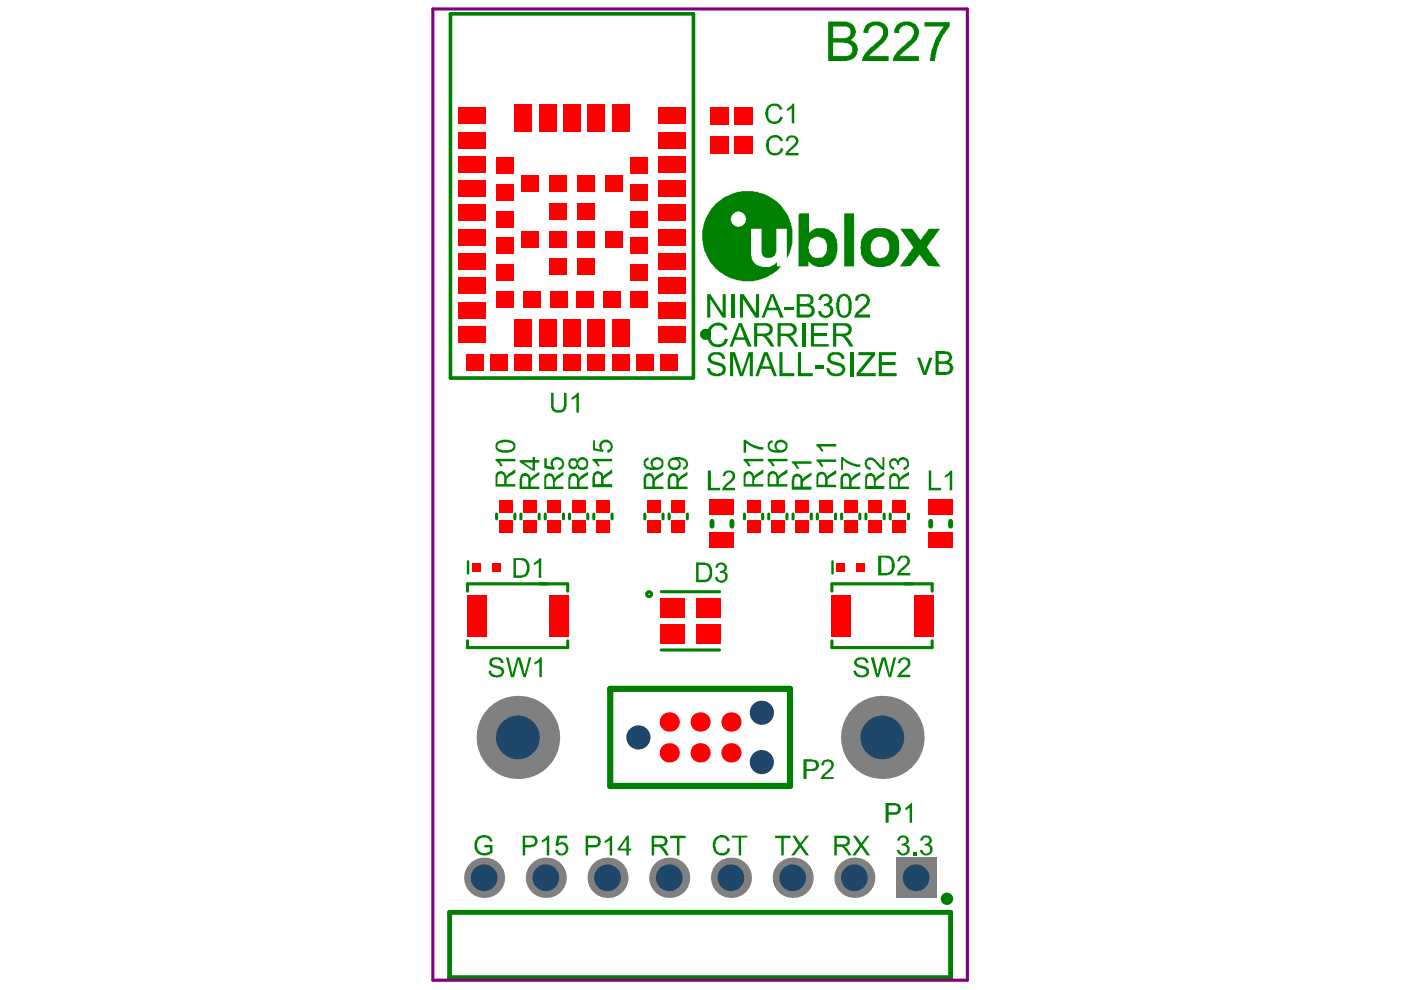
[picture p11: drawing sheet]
<svg xmlns="http://www.w3.org/2000/svg" width="297mm" height="210mm" viewBox="0 0 297 210" stroke-linecap="round" stroke-linejoin="round" font-family="sans-serif">
<g fill="none" stroke="#008000" stroke-width=".66">
<path d="M105.3 109v1M109.2 109v1M110.4 109v1M114.3 109v1M115.6 109v1M119.5 109v1M120.7 109v1M124.6 109v1M125.9 109v1M129.8 109v1M136.7 109v1M140.6 109v1"/>
<path d="M141.9 109v1M145.7 109v1M157.8 109v1M161.7 109v1M163 109v1M166.9 109v1M168.1 109v1M172 109v1M173.3 109v1M177.2 109v1M178.4 109v1M182.3 109v1"/>
<path d="M183.6 109v1M187.5 109v1M188.7 109v1M192.6 109v1M99.1 125.3v-1.5h21.3v1.5M99.1 135.9v1.4h21.3v-1.4M140.2 137.8h12.4M140.2 125.5h12.4M176.4 125.3v-1.5h21.2v1.5M176.4 135.9v1.4h21.2v-1.4"/>
</g>
<path d="M151 110.5v1.1M155.2 110.5v1.1M197.3 110.5v1.1M201.5 110.5v1.1M95.3 193.4h106.2v13.9h-106.2z" fill="none" stroke="#008000" stroke-width="1"/>
<path d="M95.5 2.9h51.5v77.3h-51.5z" fill="none" stroke="#008000" stroke-width=".77"/>
<path d="M129.4 146.1h38.1v20.5h-38.1z" fill="none" stroke="#008000" stroke-width="1.3"/>
<path d="M99.2 119v2.6M176.5 119v2.6" fill="none" stroke="#008000" stroke-width=".53"/>
<g fill="#008000">
<path d="M149.9 62.4h.7l2.6 3.9v-3.9h.7v4.9h-.7l-2.6-3.9v3.9h-.7z"/>
<path d="M155 62.4h.7v4.9h-.7z"/>
<path d="M156.9 62.4h.8l2.6 3.9v-3.9h.6v4.9h-.7l-2.7-3.9v3.9h-.6z"/>
<path d="M166.3 65.2h2v.6h-2z"/>
<path d="M173.6 63h.2a.89 .89 0 0 1 .9-.6l.2-.2h.3v.2a1.26 1.26 0 0 1 1.1 .7 1.26 1.26 0 0 1-.2 1.4l-.4 .1 .3 .1a1.2 1.2 0 0 1 .6 1.6l-.1 .4a2.25 2.25 0 0 1-1.7 .8v-.2a1.61 1.61 0 0 1-1.4-1.3l.6-.1v.1a1.04 1.04 0 0 0 1.2 .9 1.04 1.04 0 0 0 .9-1.1 1.04 1.04 0 0 0-1.2-.9l-.2 .1v-.5l.4-.2a.5 .5 0 0 0 .6-.5h.2a.88 .88 0 0 0-.5-.9 .88 .88 0 0 0-1 .1l-.2 .3v.4l-.7-.2z"/>
<path d="M181.5 62.9a2.24 2.24 0 0 1 2.3-.4 1.72 1.72 0 0 1 .6 1.8l-2.4 2.4h2.5v.6h-3.4a1.84 1.84 0 0 1 1-1.5l.2-.3a2.55 2.55 0 0 0 1.4-1.6l.1-.1v-.4h-.1a.46 .46 0 0 0-.5-.5l-.2-.1-.7 .1-.4 .9-.7-.1z"/>
<path d="M150.3 69.3l.3-.1a2.1 2.1 0 0 1 3.5 .4l.2 .2-.7 .3v-.1a1.17 1.17 0 0 0-1.3-1 1.35 1.35 0 0 0-1.6 1.3l-.1 .2a2.84 2.84 0 0 0 .7 2.2l.5 .3a1.57 1.57 0 0 0 1.9-1.2l.7 .1-.1 .3a2.22 2.22 0 0 1-3.2 1.2l-.1-.2a2.51 2.51 0 0 1-1.1-2.2v-.7z"/>
<path d="M170.1 68.5h.6v5h-.6z"/>
<path d="M171.9 68.5h3.7v.5h-3v1.6h2.7v.7h-2.7v1.7h3.1v.5h-3.8z"/>
<path d="M150.3 75.2l.2-.1a2.82 2.82 0 0 1 2.8 0l.3 .6h.1v.4h-.6v-.1a1.32 1.32 0 0 0-1.7-.8v.1a.59 .59 0 0 0-.7 .5 .59 .59 0 0 0 .6 .7l1.5 .5a1.33 1.33 0 0 1 1.1 1.4 1.33 1.33 0 0 1-1.2 1.2v.2h-.7a1.74 1.74 0 0 1-1.7-.7l-.4-.5v-.5h.7v.2a1.5 1.5 0 0 0 1.6 .9l.1-.1a.8 .8 0 0 0 .9-.4 .8 .8 0 0 0-.1-.9l-.5-.1v-.2l-1-.1a2.3 2.3 0 0 1-1.4-.9l-.1-.8h.1z"/>
<path d="M154.8 74.7h1l1.2 3.5v.4h.1v.4h.2l1.4-4.3h.9v5.1h-.6v-4.4l-1.5 4.4h-.6l-1.5-4.4v4.4h-.6z"/>
<path d="M165.3 74.7h.6v4.4h2.5v.7h-3.1z"/>
<path d="M169.2 74.7h.6v4.4h2.5v.7h-3.1z"/>
<path d="M172.8 77.5h1.9v.7h-1.9z"/>
<path d="M175.6 75.2a2.6 2.6 0 0 1 2.7-.3l.6 .4 .2 .8h-.6a1.34 1.34 0 0 0-2.4-.4 .53 .53 0 0 0 0 .6 .53 .53 0 0 0 .5 .2v.1l1 .2v.1a1.87 1.87 0 0 1 1.5 .9 1.32 1.32 0 0 1-.5 1.6v.1a4 4 0 0 1-2.5 .1l-.8-.8-.1-.5v-.2h.7a1.37 1.37 0 0 0 1.4 1.1l.5-.1a.81 .81 0 0 0 .5-1.3l-.4-.1v-.2l-.6-.1a2.05 2.05 0 0 1-1.8-1z"/>
<path d="M180.2 74.7h.8v5.1h-.8z"/>
<path d="M182 74.7h3.5v.6l-3.1 3.8h3.3v.7h-4.1v-.7l3.1-3.8h-2.7z"/>
<path d="M186.3 74.7h3.7v.6h-3v1.5h2.9v.6h-2.9v1.7h3.1v.7h-3.8z"/>
<path d="M183.6 5.4a3.2 3.2 0 0 1 4.3 .1 2.75 2.75 0 0 1-.5 3.5l-1.6 1.3-.3 .4-.5 .3-.8 .9h4.2v1h-5.6v-.1a4.3 4.3 0 0 1 1.3-2.2l.6-.7 .4-.1 .3-.4a4.4 4.4 0 0 0 1.8-2.2v-.1a1.5 1.5 0 0 0-.8-1.6 1.5 1.5 0 0 0-1.7 .2l-.5 .6-.1 .8-1.1-.2 .2-.8z"/>
<path d="M190.1 5.4l.1-.2a3.2 3.2 0 0 1 4.1 .2l.1 .2a2.55 2.55 0 0 1 .2 2.5l-1.1 1.3-.6 .4-.6 .7-.5 .2-1 1.2h4v1h-5.5v-.1a3.2 3.2 0 0 1 1.2-2.1l1.7-1.6a3.1 3.1 0 0 0 1.6-2.4 1.58 1.58 0 0 0-1.8-1.4 1.58 1.58 0 0 0-1.4 1.8l-1.1-.2 .1-.6z"/>
<path d="M196 4.7h5.4v.9l-.4 .3v.2l-1.1 1.3-.1 .6h-.1l-.2 .5-.4 .5-.4 1.1-.1 .9h-.1l-.3 1.9h-1l.2-2.1 .4-.9a8.7 8.7 0 0 1 1.5-3.1l.8-1.2h-4.1z"/>
<path d="M194.4 75.8h.7l.9 2.9h.1v-.4h.2l.7-2.5h.7l-1.3 3.7h-.7z"/>
<path d="M128.2 178.2l.9-.5 .3-.3v-.2h.4v4.2h-.5v-3.3v.1l-.9 .6h-.2z"/>
<path d="M114.9 178.1l.6-.3a.99 .99 0 0 1 .9-.6v4.2h-.5v-3.3l-.9 .5h-.1z"/>
<path d="M118.1 177.2h2.1v.5h-1.5l-.3 1.1 .3-.2a1.42 1.42 0 0 1 1.8 1.5 1.42 1.42 0 0 1-2.1 1.1l-.6-.6v-.4h.5a.79 .79 0 0 0 .8 .8 .79 .79 0 0 0 .8-.8l.1-.1a.99 .99 0 0 0-1.3-1.1l-.4 .4-.5-.1z"/>
<path d="M151.6 177.6a2.11 2.11 0 0 1 2.7-.2l.4 .6v.2h.1l-.5 .2-.2-.2a1.26 1.26 0 0 0-1.9-.4l-.4 .6v.5a1.62 1.62 0 0 0 .8 1.9h.2a1.13 1.13 0 0 0 1.5-1l.5 .1a1.71 1.71 0 0 1-1.2 1.5 1.71 1.71 0 0 1-1.8-.6 2.23 2.23 0 0 1-.4-2.7z"/>
<path d="M155.2 177.2h3.2v.4h-1.3v3.8h-.5v-3.8h-1.4z"/>
<path d="M164.3 177.2h3.3v.5h-1.4v3.7h-.6v-3.7h-1.3z"/>
<path d="M168 177.2h.7l1 1.6 1.2-1.6h.6l-1.5 1.9 1.5 2.3h-.6l-1.2-1.7-1.3 1.7h-.7l1.6-2.1z"/>
<path d="M190.6 177.3h.3v-.1a1.32 1.32 0 0 1 1.8 1l-.1 .6-.5 .2a1.15 1.15 0 0 1 .8 1.2 1.15 1.15 0 0 1-1 1v.2a1.26 1.26 0 0 1-1.7-.9l-.1-.3h.5a.84 .84 0 0 0 .7 .7 .84 .84 0 0 0 .9-.4h.1a.98 .98 0 0 0-1.1-1.2v-.4l.5-.1a.59 .59 0 0 0 .5-.7 .59 .59 0 0 0-.6-.5l-.7 .1-.1 .5h-.6z"/>
<path d="M193.6 180.7h.7v.7h-.7z"/>
<path d="M195.5 177.3h.2v-.1a1.42 1.42 0 0 1 1.7 .5l.2 .8-.6 .6a.67 .67 0 0 1 .7 .8 1.31 1.31 0 0 1-1.2 1.5 1.31 1.31 0 0 1-1.4-1.2h.5a.8 .8 0 0 0 .9 .8 .8 .8 0 0 0 .7-1.1v-.2l-.3-.3-.9-.1 .1-.4h.2a.71 .71 0 0 0 .7-.5 .71 .71 0 0 0-.3-.8 .72 .72 0 0 0-1.1 .6h-.5z"/>
<path d="M101.1 177.6l.3-.2a2.05 2.05 0 0 1 2.9 .4l.1 .6-.5 .1a1.2 1.2 0 0 0-1.8-.8h-.2a1.84 1.84 0 0 0-.8 1.8 2 2 0 0 0 1.1 1.3h1l.7-.3v-.8h-1.2v-.6h1.7v1.6a2.39 2.39 0 0 1-3.5-.2l-.2-.4a2.67 2.67 0 0 1 .4-2.5z"/>
<path d="M142.1 177.2h3.3v.5h-1.3v3.7h-.6v-3.7h-1.4z"/>
<path d="M180.8 177.2h.7l.8 1.2 .2 .1v.3l.3-.2 1-1.4h.6l-1.5 1.9 1.6 2.3h-.7l-1.1-1.7-.3 .1-1.1 1.6h-.6l1.6-2.1z"/>
<path d="M151.9 119.6a1.21 1.21 0 0 1 2.1 .4h.1l-.1 1-.5 .2a.99 .99 0 0 1 .6 1.6 1.29 1.29 0 0 1-1.4 .8 1.29 1.29 0 0 1-1.1-1.2l.4-.1 .2 .1a.52 .52 0 0 0 .6 .6v.2l.3-.2a.84 .84 0 0 0 .6-1 .84 .84 0 0 0-1.1-.5l.1-.4h.3v-.1a.57 .57 0 0 0 .5-.2 .57 .57 0 0 0 .1-.6l-.1-.2a.67 .67 0 0 0-.9-.2l-.3 .1-.1 .5-.6-.1z"/>
<path d="M150.1 99.8h.6v3.6h2v.6h-2.6z"/>
<path d="M153.5 100.2a1.59 1.59 0 0 1 2.2 .1 1.3 1.3 0 0 1-.5 1.8l-1.3 1.3h1.9v.6h-2.7l.2-.8 .7-.7a2.92 2.92 0 0 0 1.3-1.6v-.2a.75 .75 0 0 0-.6-.5 .75 .75 0 0 0-.7 .2l-.3 .3v.2h-.5z"/>
<path d="M157.7 97.3h4.2v.5h-3.3l.4 .5 .1 .6h-.5l-.3-.7a.99 .99 0 0 1-.6-.9z"/>
<path d="M157.7 93.2h.4l1.4 1.1 1.6 .5h.8v.5h-1l-.5-.2h-.4v-.2l-1-.4-.8-.6v2.1h-.5z"/>
<path d="M162.8 97.3h4.2v.5h-3.3l.5 .8v.3a.91 .91 0 0 1-.9-.8l-.5-.4z"/>
<path d="M125.6 97.3h4.2v.5h-3.3l.5 .7v.2h.2v.2h-.5l-.6-1-.5-.2z"/>
<path d="M125.7 93.4h.4v1.7l1.2 .2v-.1a1.13 1.13 0 0 1 .3-1.7 1.45 1.45 0 0 1 2.1 .4 1.45 1.45 0 0 1-.7 2.1h-.3v-.5h.2a.89 .89 0 0 0 .6-1h-.1a.96 .96 0 0 0-1.2-.7 .96 .96 0 0 0-.6 1.3l.4 .4-.2 .3-2.1-.3z"/>
<path d="M173.1 97.4h4.2v.5h-3.3l.5 .8v.3h-.3l-.4-.7-.7-.5z"/>
<path d="M173.1 94.1h4.2v.6h-3.3l.5 .8v.2a.91 .91 0 0 1-.9-.8l-.5-.4z"/>
<path d="M105.1 97.3h4.2v.5h-3.3l.6 1.1h-.5l-.2-.6-.8-.6z"/>
<path d="M178.3 96.9h.4l.3 .4 1 .5a4 4 0 0 0 2.4 .7v.5h-.3a5.8 5.8 0 0 1-3.4-1.5v2.1h-.4z"/>
<path d="M115.4 97.2h.5v1.5l1.1 .3-.2-.3a1.22 1.22 0 0 1 .8-1.7l.4-.1a1.47 1.47 0 0 1 1.5 2v.2l-.7 .5h-.4v-.5a.5 .5 0 0 0 .7-.5 .5 .5 0 0 0-.2-.8 .98 .98 0 0 0-1.5 0l-.2 .4a.7 .7 0 0 0 .4 .9l-.1 .5-2.1-.4z"/>
<path d="M196.9 99.8h.5v3.6h2.1v.6h-2.6z"/>
<path d="M200.3 100.8l.5-.2 .7-.8h.4v4.2h-.5v-3.3l-1.1 .6z"/>
<path d="M116.8 83.3h.6v2.7a1.03 1.03 0 0 0 1.4 1 .67 .67 0 0 0 .7-.8l.1-.2v-2.7h.5v2.5a1.7 1.7 0 0 1-.8 1.5l-.4 .2a2.1 2.1 0 0 1-1.8-.4l-.3-.7z"/>
<path d="M121.2 84.3l.6-.4 .5-.6h.4v4.2h-.5v-3.3l-.5 .4h-.3v.1h-.2z"/>
<path d="M174.5 161.2l.8-.2a1.37 1.37 0 0 1 1.5 1v.5l-.3 .6-.9 .9-.5 .2-.3 .4v.2h2v.4h-2.8l.4-1 .9-.6 .4-.5a.89 .89 0 0 0 .2-1.6h-.3a.71 .71 0 0 0-.9 .6v.2h-.5v-.4z"/>
<path d="M191.9 171.3l.8-.5 .4-.5h.3v4.1h-.5v-3.2l-.2 .2h-.2l-.2 .3-.4 .1z"/>
<path d="M181.2 139.9l.1-.1a2.14 2.14 0 0 1 2.1-.3 .89 .89 0 0 1 .7 .9l.1 .2h-.6a.92 .92 0 0 0-1.5-.7l-.4 .1-.1 .6h.1v.2l.7 .3a2.36 2.36 0 0 1 1.8 .9v.1a1.18 1.18 0 0 1-1.3 1.5l-.1 .1-.4-.1a1.14 1.14 0 0 1-1.3-1.1h-.1v-.2l.5-.2v.3h.1a.67 .67 0 0 0 .8 .7v.1h.6l.2-.1a.5 .5 0 0 0 .5-.7 .46 .46 0 0 0-.5-.5l-.3-.2a2.53 2.53 0 0 1-1.8-1z"/>
<path d="M184.6 139.4h.7l.8 3.7 .9-3.7h.8l.9 3.7v-.6l.8-3.1h.5l-1.1 4.2h-.5l-1-3.7-1.1 3.7h-.5z"/>
<path d="M190.6 139.8a1.44 1.44 0 0 1 2.4 .4v.6a2 2 0 0 1-1.1 1.3l-.9 1h2v.5h-2.8l.2-.5 .8-1a2.08 2.08 0 0 0 1.3-1.4 .79 .79 0 0 0-.8-.9 .79 .79 0 0 0-.8 .9l-.5-.1z"/>
<path d="M103.9 139.8a2.24 2.24 0 0 1 2-.4l.5 .3 .4 .6v.3h-.6a1.09 1.09 0 0 0-1.5-.7l-.2 .1a.48 .48 0 0 0-.2 .6 .48 .48 0 0 0 .5 .4l.1 .1a2.64 2.64 0 0 1 1.9 .6v.2a1.18 1.18 0 0 1-.1 1.3 1.18 1.18 0 0 1-1.2 .4v.1h-.3v-.1a1.22 1.22 0 0 1-1.6-1.3l.5-.2v.3a1.09 1.09 0 0 0 1.6 .7 .59 .59 0 0 0 .7-.6 .59 .59 0 0 0-.7-.6v-.2l-.5-.1a1.69 1.69 0 0 1-1.4-.8z"/>
<path d="M107.3 139.4h.5l.8 3.1v.6l1-3.7h.7l.7 2.1 .2 1.6 .9-3.7h.6l-1.2 4.2h-.5l-1.1-3.7-.9 3.7h-.7z"/>
<path d="M113.3 140.4l.9-.5 .3-.5h.4v4.2h-.5v-3.3v.1h-.3v.2l-.8 .4z"/>
<path d="M188.7 97.5h.1a.91 .91 0 0 1 1.6 .2l.2-.5 .3-.2a1.36 1.36 0 0 1 1.8 1 1.36 1.36 0 0 1-1.1 1.6v-.5l.3-.1a.86 .86 0 0 0 .3-1.2 .86 .86 0 0 0-1.2-.3l-.4 .4v.7h-.4v-.3a.7 .7 0 0 0-.9-.6 .7 .7 0 0 0-.4 1l.7 .4v.5l-.3-.1a1.2 1.2 0 0 1-.8-1.4z"/>
<path d="M183.4 97.5h.2a1.11 1.11 0 0 1 1.5-.3l.6 .2 .6 .9 .8 .7v-2.1h.4v2.9l-.1-.2a2.92 2.92 0 0 1-1.6-1.3l-.4-.4a1.11 1.11 0 0 0-1.6-.1v.3a.59 .59 0 0 0 0 .6 .59 .59 0 0 0 .6 .3v.1h.2v.5h-.1a1.37 1.37 0 0 1-1.2-1.4z"/>
<path d="M167.9 97.8h4.2v.5h-3.3h.1l.5 .9v.2h-.5l-.4-.8-.6-.4z"/>
<path d="M190.5 118.2a1.82 1.82 0 0 1 2-.3l.2 .4a1.31 1.31 0 0 1-.4 1.7l-1.4 1.5h2.1v.5h-2.9l.3-.8 1.2-1.2a1.14 1.14 0 0 0 .6-1.7l-.6-.1a.92 .92 0 0 0-.8 .8h-.6z"/>
<path d="M113.2 119.4l.6-.4 .6-.7h.3v4.2h-.5v-3.2l-.5 .3h-.3v.2h-.2z"/>
<path d="M162.6 29.5h.2a1.8 1.8 0 0 1 1.7-.9 1.8 1.8 0 0 1 1.5 1.2l-.5 .1-.2-.2v-.3l-.3-.1a1.31 1.31 0 0 0-2 1.2 1.45 1.45 0 0 0 1.2 1.9h.7v-.1l.4-.1 .2-.8 .5 .1a1.58 1.58 0 0 1-1.7 1.4 1.71 1.71 0 0 1-1.5-.7l-.3-.7a2.25 2.25 0 0 1 .1-1.8z"/>
<path d="M166.7 29.3h.1a1.43 1.43 0 0 1 1.9-.4l.3 .4a.62 .62 0 0 1 .2 .9 2.08 2.08 0 0 1-1.3 1.4l-.7 .8h2.1v.5h-2.7v-.2a2.92 2.92 0 0 1 1.3-1.6l.6-.8a.53 .53 0 0 0 0-.9 .71 .71 0 0 0-.8-.3 .71 .71 0 0 0-.5 .7l-.6 .1z"/>
<path d="M162.6 22.6h.2a1.83 1.83 0 0 1 3.1 .5l-.5 .2a1.3 1.3 0 0 0-1.6-.8 1.3 1.3 0 0 0-.9 1.6 1.33 1.33 0 0 0 .8 1.6 1.33 1.33 0 0 0 1.7-.7v-.3l.5 .1v.2a1.82 1.82 0 0 1-1.8 1.3 1.82 1.82 0 0 1-1.7-1.5l-.2-1.1h.2v-.6l.2-.2z"/>
<path d="M166.8 23h.3l.5-.4 .4-.6h.4v4.1h-.5v-3.2v.1l-.9 .5h-.2z"/>
<path d="M163.7 62.9l-.1 .8-.7 1.5h1.7zM163.4 62.4h.7l2.1 4.9h-.8l-.5-1.5h-2.3l-.5 1.5h-.6z"/>
<path d="M169.6 62.9v1.6h1.4l.3-.2a.7 .7 0 0 0 .4-1.1v-.2l-.4-.1zM169.6 65v1.7h1.5a.8 .8 0 0 0 1-.7 .8 .8 0 0 0-.7-.9l-.1-.1zM168.9 62.4h2.2a1.24 1.24 0 0 1 1.3 .9 1.24 1.24 0 0 1-.6 1.4h.1a1.36 1.36 0 0 1 .3 2.4l-.7 .1v.1h-2.6z"/>
<path d="M178.2 63.2l-.3 .9 .2 1.9a.88 .88 0 0 0 .6 .8 .88 .88 0 0 0 .9-.2l.2-.6h.1v-1a2.17 2.17 0 0 0-.5-2.1l-.7-.1zM177.8 62.8a1.95 1.95 0 0 1 1.7-.4l.1 .1a1.87 1.87 0 0 1 1 1.6v.6a3 3 0 0 1-.4 2.1 1.67 1.67 0 0 1-2 .4l-.3-.1a2.13 2.13 0 0 1-.5-1.6h-.1v-1.3l.3-1h.1z"/>
<path d="M156.9 69l-.8 2.5h1.7zM156.6 68.5h.7l2.1 5h-.8l-.7-1.5h-2.1l-.5 1.5h-.6z"/>
<path d="M160.5 69v1.7h1.9l.1-.1a.67 .67 0 0 0 .7-.8 .91 .91 0 0 0-1-.8zM159.9 68.5h2.5a1.32 1.32 0 0 1 1.5 1.1 1.32 1.32 0 0 1-1.1 1.5l-.3 .2 .8 .6 .9 1.6h-.8l-1-1.7-.7-.5h-1.2v2.2h-.6z"/>
<path d="M165.5 69v1.7h2l.1-.1a.46 .46 0 0 0 .5-.5h.2v-.4l-.4-.5-.4-.2zM164.9 68.5h2.6a1.39 1.39 0 0 1 1.4 1.7 1.89 1.89 0 0 1-1.4 1.1l.4 .1 .4 .4 1 1.7h-.8l-1.2-1.8-.6-.4h-1.2v2.2h-.6z"/>
<path d="M177.3 69v1.7h1.8l.2-.1a.67 .67 0 0 0 .6-.8v-.2l-.6-.6zM176.6 68.5h2.4a1.32 1.32 0 0 1 1.6 1.1 1.32 1.32 0 0 1-1.2 1.5l-.3 .2h.3l.6 .6 1 1.6h-.8l-.8-1.3-.3-.2v-.2l-.4-.4-.4-.1h-1v2.2h-.7z"/>
<path d="M162.4 75.2l-.8 2.5h1.7l-.5-1.5h-.2zM162 74.7h.8l1.9 5.1h-.6l-.7-1.6h-2.1l-.5 1.6h-.6z"/>
<path d="M176.6 5.6v2.5h2.7v-.1a1.18 1.18 0 0 0 .9-1.9l-.2-.2-.5-.3zM176.6 9v2.9h2.5a1.4 1.4 0 0 0 1.6-1.5 1.4 1.4 0 0 0-1.7-1.3l-.1-.1zM175.6 4.6h3.1a2.96 2.96 0 0 1 2.4 .9 2.11 2.11 0 0 1-.8 3 2.2 2.2 0 0 1 1.5 2.4 2.2 2.2 0 0 1-2.2 1.9v.1h-4z"/>
<path d="M199 75.1v1.5h1.3l.3-.1a.65 .65 0 0 0 .6-.4 .65 .65 0 0 0-.2-.8l-.3-.2zM199 77.1v1.7h1.3a.83 .83 0 0 0 1-.3 .83 .83 0 0 0-.1-1l-.5-.4zM198.4 74.4h1.9l.1 .1a1.37 1.37 0 0 1 1.5 1.1l-.1 .8-.4 .4h-.3a1.39 1.39 0 0 1 .7 2.2l-.6 .4-.5 .1h-2.3z"/>
<path d="M124.7 177.7v1.4h1.2a.73 .73 0 0 0 .9-.5 .73 .73 0 0 0-.7-.9zM124.2 177.2h2.2v.1a1.08 1.08 0 0 1 .9 1.6l-.3 .5-.6 .3h-1.7v1.7h-.5z"/>
<path d="M132.8 178l-1.3 1.9h1.3zM132.9 177.2h.4v2.7h.6v.4h-.6v1.1h-.5v-1.1h-1.8v-.4z"/>
<path d="M111.3 177.6v1.5h1.4l.2-.1a.67 .67 0 0 0 .5-.6 .67 .67 0 0 0-.5-.7l-.1-.1zM110.8 177.2h2a1.11 1.11 0 0 1 1.2 1.2v.2a1.17 1.17 0 0 1-1.3 .9v.2h-1.4v1.7h-.5z"/>
<path d="M155.2 45.6a1.62 1.62 0 0 0 .5 2.3 1.62 1.62 0 0 0 2.2-.6l.2-.1a1.89 1.89 0 0 0-.7-2.1 1.47 1.47 0 0 0-2 .3zM171.9 50.7v.2a2.64 2.64 0 0 0 .5 3.6l.4 .2a1.86 1.86 0 0 0 2.1-.8h.2a3.1 3.1 0 0 0-.4-3.3h-.2a1.92 1.92 0 0 0-2.4 .1zM185.4 50.5l-.1 .2a2.75 2.75 0 0 0-.3 3.3 2 2 0 0 0 2.4 .6 2 2 0 0 0 1.1-2.2 1.95 1.95 0 0 0-.9-1.9l-.5-.2v-.1h-1zM151.5 43.4l.3-.3a10.7 10.7 0 0 1 5.7-2.6h2.3l1 .3a9.9 9.9 0 0 1 5.9 4.3l.1 .3a9.2 9.2 0 0 1 1.2 5.6l-.3 1.8h-.1l-.1 .8-.7 1.2v-6.3h-2.2v3.3a4 4 0 0 1-.4 2.5 2.6 2.6 0 0 1-2.2 .2 3.1 3.1 0 0 1-.5-2.2v-3.8h-2.3v4.2a3.7 3.7 0 0 0 1.2 3.5 4.1 4.1 0 0 0 3.8-.1l.3-.4h.2v.8h.9l-.5 .5a9.5 9.5 0 0 1-7.2 2.6l-.9-.1a10.1 10.1 0 0 1-3.8-1.4l-.6-.4a10 10 0 0 1-3.7-7.4v-1.4l.4-1.8h.1l.3-.9 .5-.8 .1-.6zM190.9 48.5h2.5l1.7 2.4 .4-.3 .1-.4 1.3-1.7h2.4l-1.2 1.6-.1 .4-.7 .6-.4 .8a.49 .49 0 0 0-.4 .4 .49 .49 0 0 0 .3 .5l2.6 3.7-2.6-.1-1.8-2.4-1.9 2.4-2.3 .1 2.3-3.2v-.2a.65 .65 0 0 0 .3-1.1zM179 45.2h2.1v11.3h-2.1zM183.3 49.6h.1a3.6 3.6 0 0 1 2.8-1.2h.8a3.5 3.5 0 0 1 3.6 3v1.2a2.87 2.87 0 0 1-.6 2.4 2.83 2.83 0 0 1-2.4 1.5 4 4 0 0 1-3.5-.5 3.2 3.2 0 0 1-1.6-3.3h-.1l.1-.5a3.8 3.8 0 0 1 .8-2.5zM169.4 45.2h2.1v4.2l.4-.4a3.7 3.7 0 0 1 5 .7l.1 .5a1.11 1.11 0 0 1 .4 1.3 5.2 5.2 0 0 1-.2 3.3 3.6 3.6 0 0 1-5 1.3l-.8-.7v1.1h-2.1v-11h.1z"/>
<path d="M138.7 177.7v1.3h1.6a.65 .65 0 0 0 .6-.6 .65 .65 0 0 0-.6-.7zM138.2 177.2h2.3l.4 .1a1.17 1.17 0 0 1 .5 1.6l-.1 .2-.9 .4 .4 .2 1 1.7h-.6l-.8-1.3-.5-.6h-1.2v1.9h-.5z"/>
<path d="M177.4 177.7v1.3h1.7a.68 .68 0 0 0 .5-.8 .68 .68 0 0 0-.9-.5zM176.9 177.2h1.8a1.21 1.21 0 0 1 1.3 .5 1.21 1.21 0 0 1 0 1.3l-.2 .3-.8 .2h.3l.5 .6 .8 1.3h-.7l-.9-1.5-.5-.4h-1.1v1.9h-.5z"/>
<path d="M148.1 119.8v3.1h1.1a.92 .92 0 0 0 1.1-.9 1.67 1.67 0 0 0-.7-2.2zM147.6 119.3h2v.1h.2a1.63 1.63 0 0 1 1.2 1.8 1.91 1.91 0 0 1-1.4 2.2h-2z"/>
<path d="M158.2 100.7l-.1 1.9h1.4v-1.5a.89 .89 0 0 0-.9-.7v.2zM157.8 100.3a1.19 1.19 0 0 1 1.3-.4 1.19 1.19 0 0 1 .8 1v.2l.5-.7 1.5-.9v.8l-1.5 .8-.4 .4-.1 .4v.7h2v.6h-4.2v-2.6h.1z"/>
<path d="M163.3 100.7l-.1 1.9h1.4v-1.1a.81 .81 0 0 0-.3-.9 .81 .81 0 0 0-.9 0zM163 100.2a1.21 1.21 0 0 1 2 .6v.3l.5-.7 1.5-.9v.8l-1.1 .5-.8 .7v1.1h1.9v.6h-4.2v-2.6h.1z"/>
<path d="M162.9 93.8l.5-.4h.4v.5a.68 .68 0 0 0-.6 .5 .68 .68 0 0 0 .4 .8l.3 .1v.2h.8a1.13 1.13 0 0 1-.2-1.7 1.41 1.41 0 0 1 2.1-.2l.2 .3a1.44 1.44 0 0 1-1.3 2.1 4.2 4.2 0 0 1-2.3-.4 1.67 1.67 0 0 1-.3-1.8zM164.7 94.1l-.1 .4 .1 .3a.46 .46 0 0 0 .6 .5 .81 .81 0 0 0 1-.1l.1-.3a.56 .56 0 0 0-.2-.9 .95 .95 0 0 0-1.5 .1z"/>
<path d="M126.3 100.7l-.2 .2v1.7h1.3v-1.1a.59 .59 0 0 0 .1-.6 .59 .59 0 0 0-.6-.3v-.2h-.2v.2zM125.7 100.4l.2-.1a1.19 1.19 0 0 1 1.3-.4 1.19 1.19 0 0 1 .8 1.2l.2-.5 .4-.2 1.2-.9v.8l-.9 .5-.9 .8v1h1.8v.7h-4.2z"/>
<path d="M173.6 100.8l-.1 2h1.4v-1.3a.77 .77 0 0 0-.4-.8 .77 .77 0 0 0-.9 .1zM173.2 100.4a1.19 1.19 0 0 1 1.3-.3 1.19 1.19 0 0 1 .8 1v.1l.7-.8 1.3-.8v.8l-1.1 .5-.7 .7v1.2h1.8v.5h-4.2v-2.6h.1z"/>
<path d="M105.6 100.7l-.1 1.9h1.4v-1.4a.69 .69 0 0 0-.4-.7 .69 .69 0 0 0-.8 .2zM105.3 100.2a1.19 1.19 0 0 1 2 .7v.2l.6-.8 1.4-.8v.8l-1.1 .5-.8 .7v1.1h1.9v.6h-4.2v-2.5z"/>
<path d="M105.6 94.1v.2a.56 .56 0 0 0 .3 .9l.5 .1v.2h.5a2.1 2.1 0 0 0 1.8-.4 .78 .78 0 0 0 0-1 .78 .78 0 0 0-.9-.2v-.1h-1.2l-.6 .1zM105.2 93.9h.1a2.25 2.25 0 0 1 2-.7h.1a2.36 2.36 0 0 1 1.9 .9v.2a1.22 1.22 0 0 1-1.4 1.5v.2h-.3a2.19 2.19 0 0 1-2.3-.7l-.2-.2z"/>
<path d="M142.2 101.1v.2h-.1v1.9h1.3v-1.3a.59 .59 0 0 0 0-.7 .59 .59 0 0 0-.5-.3zM141.8 100.7a1.27 1.27 0 0 1 1.9 0l.2 .8 .5-.7 1.4-.8v.7l-1.5 .9-.4 .5v1.1h1.9v.5h-4.2v-2.2h.1z"/>
<path d="M142.2 97.7l-.2 .6 .1 .2a.46 .46 0 0 0 .5 .5l.1 .1a.82 .82 0 0 0 1.1-.4 .82 .82 0 0 0-.3-1v-.2zM141.8 97.5l.2-.1a2.94 2.94 0 0 1 1.9-.5l.5 .1a1.36 1.36 0 0 1 1.4 1 1.36 1.36 0 0 1-.6 1.5l-.4 .1v-.5h.2a.84 .84 0 0 0 .4-1 .84 .84 0 0 0-1-.6l-.6-.1h.1a1.3 1.3 0 0 1-.5 2.2 1.37 1.37 0 0 1-1.4-.3 1.37 1.37 0 0 1-.3-1.5z"/>
<path d="M121 101.2l-.1 2h1.4v-1.5a.73 .73 0 0 0-.4-.7 .73 .73 0 0 0-.9 .2zM120.6 100.8l.4-.2a.87 .87 0 0 1 1.5 .2h.1l.1 .7h.2l.2-.6 1.6-.9v.7l-1.3 .8-.5 .5v1.2h1.8v.5h-4.2v-2.5z"/>
<path d="M121 97.8v.3a.46 .46 0 0 0-.1 .4 .46 .46 0 0 0 .4 .4v.1a.68 .68 0 0 0 .8-.3 .68 .68 0 0 0-.2-.9v-.1h-.7zM122.7 97.8v.1a.83 .83 0 0 0 .4 1.1 .83 .83 0 0 0 1.1-.2 .83 .83 0 0 0-.2-1.1l-.1-.2a.81 .81 0 0 0-1 .2zM120.6 97.5a1.11 1.11 0 0 1 1.7 0l.2 .2a1.09 1.09 0 0 1 1-.8 1.09 1.09 0 0 1 1.1 .8l.1 .1a1.35 1.35 0 0 1-.9 1.8h-.8v-.1a.5 .5 0 0 1-.5-.6h-.2a.67 .67 0 0 1-.7 .6h-.2a1.26 1.26 0 0 1-.9-1.7h.1z"/>
<path d="M178.7 101.2v2h1.3v-1.6a.64 .64 0 0 0-.4-.7 .64 .64 0 0 0-.7 .3zM178.3 100.8a1.4 1.4 0 0 1 1.7-.2h.2l.4 .9 .1-.4 1.7-1.1v.7l-1.3 .8-.5 .5v1.2h1.8v.5h-4.2v-2.5h.1z"/>
<path d="M137 101.2v2h1.3v-1.9h-.1a.6 .6 0 0 0-.9-.4zM136.6 100.8h.1a1.07 1.07 0 0 1 1.3-.4 1.07 1.07 0 0 1 .7 1.1l.4-.6 1.6-.9v.7l-1.4 .8-.5 .5v1.2h1.9v.5h-4.2v-2.5z"/>
<path d="M136.7 97.3l.8-.3v.5h-.2l-.2 .3a.46 .46 0 0 0-.1 .8l.1 .3 .5 .2h.8a1.05 1.05 0 0 1 0-1.8 1.35 1.35 0 0 1 2 .1 1.35 1.35 0 0 1-.3 2l-.5 .1v.1h-.6a2.56 2.56 0 0 1-2.3-.5l-.2-.5v-.8zM138.6 97.7l-.2 .4a.59 .59 0 0 0 0 .6 .59 .59 0 0 0 .6 .3 .91 .91 0 0 0 1-.1 .91 .91 0 0 0 .3-1h-.2v-.2l-.5-.2v-.1h-.5v.1z"/>
<path d="M115.9 101.1l-.1 .4v1.7h1.4v-1.5l-.1-.2a.5 .5 0 0 0-.7-.6zM115.5 100.7l.9-.4a1.39 1.39 0 0 1 1.2 1.2l.5-.7 1.4-.8v.7l-.8 .6-.7 .3-.4 .5v1.1h1.9v.5h-4.1v-2.8h.1z"/>
<path d="M110.8 101.1v.2h-.1v1.9h1.3v-1.3a.73 .73 0 0 0-.2-.9 .73 .73 0 0 0-.8-.1zM110.4 100.7h.2a1.03 1.03 0 0 1 1.7 .1l.2 .7 .5-.7 1.4-.8v.7l-1.5 .9-.4 .5v1.1h1.9v.5h-4.2v-2.1z"/>
<path d="M111.1 98.1l1.8 1.3v-1.3zM110.2 97.5h2.7v-.6h.5v.6h1v.6h-1v1.7h-.5l-2.7-1.9z"/>
<path d="M171 161.5v1.6h1.2l.1-.2a.67 .67 0 0 0 .7-.5 .67 .67 0 0 0-.4-.8v-.1zM170.4 161h1.8l.1 .1a1.15 1.15 0 0 1 1.1 .5 1.15 1.15 0 0 1 .1 1.2l-.4 .5-.4 .2h-1.7v1.7h-.6z"/>
<path d="M188.4 170.8v1.4h1.2a.72 .72 0 0 0 .8-.4 .72 .72 0 0 0-.3-.9l-.1-.1zM187.8 170.3h1.9a1.34 1.34 0 0 1 1.3 1.3v.1a1.4 1.4 0 0 1-1.5 1h-1.1v1.7h-.6z"/>
<path d="M189.1 101.1l-.2 .4v1.7h1.5v-1.6l-.2-.1a.7 .7 0 0 0-1.1-.4zM188.8 100.6h.1a.95 .95 0 0 1 1.5 .1l.4 .5v.3l.5-.7 1.4-.8v.7l-1.5 .9-.4 .5v1.1h1.9v.5h-4.2v-2.8h.2z"/>
<path d="M184 101.1l-.2 1.9h1.5l-.2-1.7a.62 .62 0 0 0-.7-.4zM183.6 100.7h.1a1.03 1.03 0 0 1 1-.4 1.03 1.03 0 0 1 .8 .8l.2 .4 .5-.7 1.3-.8v.7l-1.4 .9-.4 .5v.9h1.8v.7h-4.1v-2.8h.2z"/>
<path d="M168.5 101.2v.3h-.1v1.7h1.3v-1.2a.68 .68 0 0 0-.1-.8 .68 .68 0 0 0-.8-.1zM168.1 100.8a1.12 1.12 0 0 1 1.2-.4 1.12 1.12 0 0 1 .8 .9l.1 .3 .2-.4 1.7-1v.6l-1.5 .9-.4 .6v.9h1.9v.6h-4.2v-2.1z"/>
<path d="M186.8 118.2v3.3h1.1a1.21 1.21 0 0 0 1.2-1.6 1.18 1.18 0 0 0-1.1-1.6zM186.2 117.8h1.8a1.56 1.56 0 0 1 1.6 1.5 2.02 2.02 0 0 1-1.6 2.7h-1.8z"/>
<path d="M109.4 118.7v3.3h1.3l.6-.3v-.1a2.23 2.23 0 0 0 .2-2.3l-.4-.4zM108.9 118.3h1.4a1.53 1.53 0 0 1 1.7 .8l.3 .8a2.24 2.24 0 0 1-.8 2.4l-.8 .1v.1h-1.8z"/>
</g>
<circle cx="137.6" cy="126" r=".52" fill="none" stroke="#008000" stroke-width=".66"/>
<g fill="none" stroke="#008000" stroke-width="1.3">
<circle cx="149.6" cy="70.9" r=".52"/>
<circle cx="200.8" cy="190.6" r=".65"/>
</g>
<circle cx="115.7" cy="186.1" r="4.3" fill="#808080"/>
<circle cx="115.7" cy="186.1" r="2.83" fill="#1f4769"/>
<circle cx="128.8" cy="186.1" r="4.3" fill="#808080"/>
<circle cx="128.8" cy="186.1" r="2.83" fill="#1f4769"/>
<circle cx="109.8" cy="156.4" r="8.8" fill="#808080"/>
<circle cx="109.8" cy="156.4" r="4.6" fill="#1f4769"/>
<circle cx="102.6" cy="186.1" r="4.3" fill="#808080"/>
<circle cx="102.6" cy="186.1" r="2.83" fill="#1f4769"/>
<circle cx="155" cy="186.1" r="4.3" fill="#808080"/>
<circle cx="155" cy="186.1" r="2.83" fill="#1f4769"/>
<circle cx="181.1" cy="186.1" r="4.3" fill="#808080"/>
<circle cx="181.1" cy="186.1" r="2.83" fill="#1f4769"/>
<circle cx="141.9" cy="186.1" r="4.3" fill="#808080"/>
<circle cx="141.9" cy="186.1" r="2.83" fill="#1f4769"/>
<circle cx="161.5" cy="151.1" r="2.33" fill="#808080"/>
<circle cx="161.5" cy="151.1" r="2.56" fill="#1f4769"/>
<circle cx="135.4" cy="156.4" r="2.33" fill="#808080"/>
<circle cx="135.4" cy="156.4" r="2.56" fill="#1f4769"/>
<circle cx="168.1" cy="186.1" r="4.3" fill="#808080"/>
<circle cx="168.1" cy="186.1" r="2.83" fill="#1f4769"/>
<circle cx="161.5" cy="161.6" r="2.33" fill="#808080"/>
<circle cx="161.5" cy="161.6" r="2.56" fill="#1f4769"/>
<circle cx="187.1" cy="156.4" r="8.8" fill="#808080"/>
<circle cx="187.1" cy="156.4" r="4.6" fill="#1f4769"/>
<path d="M190 181.9h8.5v8.5h-8.5z" fill-rule="evenodd" fill="#808080"/>
<circle cx="194.2" cy="186.1" r="2.83" fill="#1f4769"/>
<g fill="#f00">
<path d="M139.9 132.4h5.2v4.1h-5.2z" fill-rule="evenodd"/>
<path d="M147.7 132.4h5.1v4.1h-5.1z" fill-rule="evenodd"/>
<path d="M147.7 126.7h5.1v4.2h-5.1z" fill-rule="evenodd"/>
<path d="M139.9 126.7h5.2v4.2h-5.2z" fill-rule="evenodd"/>
<path d="M150.4 112.9h5.3v3.3h-5.3z" fill-rule="evenodd"/>
<path d="M150.4 105.9h5.3v3.3h-5.3z" fill-rule="evenodd"/>
<path d="M196.8 105.9h5.3v3.3h-5.3z" fill-rule="evenodd"/>
<path d="M196.8 112.9h5.3v3.3h-5.3z" fill-rule="evenodd"/>
<path d="M105.8 110.2h2.8v2.7h-2.8z" fill-rule="evenodd"/>
<path d="M105.8 106.1h2.8v2.7h-2.8z" fill-rule="evenodd"/>
<path d="M111 110.2h2.8v2.7h-2.8z" fill-rule="evenodd"/>
<path d="M111 106.1h2.8v2.7h-2.8z" fill-rule="evenodd"/>
<path d="M126.4 106.1h2.8v2.7h-2.8z" fill-rule="evenodd"/>
<path d="M126.4 110.2h2.8v2.7h-2.8z" fill-rule="evenodd"/>
<path d="M121.3 110.2h2.8v2.7h-2.8z" fill-rule="evenodd"/>
<path d="M121.3 106.1h2.8v2.7h-2.8z" fill-rule="evenodd"/>
<path d="M116.1 110.2h2.8v2.7h-2.8z" fill-rule="evenodd"/>
<path d="M116.1 106.1h2.8v2.7h-2.8z" fill-rule="evenodd"/>
<path d="M163.5 106.1h2.8v2.7h-2.8z" fill-rule="evenodd"/>
<path d="M163.5 110.2h2.8v2.7h-2.8z" fill-rule="evenodd"/>
<path d="M142.4 110.2h2.8v2.7h-2.8z" fill-rule="evenodd"/>
<path d="M142.4 106.1h2.8v2.7h-2.8z" fill-rule="evenodd"/>
<path d="M158.4 106.1h2.8v2.7h-2.8z" fill-rule="evenodd"/>
<path d="M158.4 110.2h2.8v2.7h-2.8z" fill-rule="evenodd"/>
<path d="M137.2 110.2h2.9v2.7h-2.9z" fill-rule="evenodd"/>
<path d="M137.2 106.1h2.9v2.7h-2.9z" fill-rule="evenodd"/>
<path d="M173.8 110.2h2.8v2.7h-2.8z" fill-rule="evenodd"/>
<path d="M173.8 106.1h2.8v2.7h-2.8z" fill-rule="evenodd"/>
<path d="M179 110.2h2.8v2.7h-2.8z" fill-rule="evenodd"/>
<path d="M179 106.1h2.8v2.7h-2.8z" fill-rule="evenodd"/>
<path d="M139.6 69.1h5.9v3.6h-5.9z" fill-rule="evenodd"/>
<path d="M139.6 63.9h5.9v3.6h-5.9z" fill-rule="evenodd"/>
<path d="M139.6 58.8h5.9v3.6h-5.9z" fill-rule="evenodd"/>
<path d="M139.6 53.6h5.9v3.6h-5.9z" fill-rule="evenodd"/>
<path d="M139.6 48.5h5.9v3.6h-5.9z" fill-rule="evenodd"/>
<path d="M139.6 43.3h5.9v3.6h-5.9z" fill-rule="evenodd"/>
<path d="M139.6 38.2h5.9v3.6h-5.9z" fill-rule="evenodd"/>
<path d="M139.6 33h5.9v3.7h-5.9z" fill-rule="evenodd"/>
<path d="M139.6 27.9h5.9v3.6h-5.9z" fill-rule="evenodd"/>
<path d="M139.6 22.8h5.9v3.6h-5.9z" fill-rule="evenodd"/>
<path d="M97.1 22.8h5.9v3.6h-5.9z" fill-rule="evenodd"/>
<path d="M97.1 27.9h5.9v3.6h-5.9z" fill-rule="evenodd"/>
<path d="M97.1 33h5.9v3.7h-5.9z" fill-rule="evenodd"/>
<path d="M97.1 38.2h5.9v3.6h-5.9z" fill-rule="evenodd"/>
<path d="M97.1 43.3h5.9v3.6h-5.9z" fill-rule="evenodd"/>
<path d="M97.1 48.5h5.9v3.6h-5.9z" fill-rule="evenodd"/>
<path d="M97.1 53.6h5.9v3.6h-5.9z" fill-rule="evenodd"/>
<path d="M97.1 58.8h5.9v3.6h-5.9z" fill-rule="evenodd"/>
<path d="M97.1 63.9h5.9v3.6h-5.9z" fill-rule="evenodd"/>
<path d="M97.1 69.1h5.9v3.6h-5.9z" fill-rule="evenodd"/>
<path d="M109.2 22h3.6v5.9h-3.6z" fill-rule="evenodd"/>
<path d="M114.3 22h3.6v5.9h-3.6z" fill-rule="evenodd"/>
<path d="M119.5 22h3.6v5.9h-3.6z" fill-rule="evenodd"/>
<path d="M124.6 22h3.6v5.9h-3.6z" fill-rule="evenodd"/>
<path d="M129.8 22h3.6v5.9h-3.6z" fill-rule="evenodd"/>
<path d="M129.8 67.5h3.6v6h-3.6z" fill-rule="evenodd"/>
<path d="M124.6 67.5h3.6v6h-3.6z" fill-rule="evenodd"/>
<path d="M119.5 67.5h3.6v6h-3.6z" fill-rule="evenodd"/>
<path d="M114.3 67.5h3.6v6h-3.6z" fill-rule="evenodd"/>
<path d="M109.2 67.5h3.6v6h-3.6z" fill-rule="evenodd"/>
<path d="M128.3 37h3.7v3.6h-3.7z" fill-rule="evenodd"/>
<path d="M122.4 37h3.6v3.6h-3.6z" fill-rule="evenodd"/>
<path d="M116.5 37h3.6v3.6h-3.6z" fill-rule="evenodd"/>
<path d="M110.6 37h3.6v3.6h-3.6z" fill-rule="evenodd"/>
<path d="M110.6 48.9h3.6v3.6h-3.6z" fill-rule="evenodd"/>
<path d="M116.5 43h3.6v3.6h-3.6z" fill-rule="evenodd"/>
<path d="M122.4 43h3.6v3.6h-3.6z" fill-rule="evenodd"/>
<path d="M122.4 54.8h3.6v3.6h-3.6z" fill-rule="evenodd"/>
<path d="M128.3 48.9h3.7v3.6h-3.7z" fill-rule="evenodd"/>
<path d="M122.4 48.9h3.6v3.6h-3.6z" fill-rule="evenodd"/>
<path d="M116.5 48.9h3.6v3.6h-3.6z" fill-rule="evenodd"/>
<path d="M116.5 54.8h3.6v3.6h-3.6z" fill-rule="evenodd"/>
<path d="M133.6 61.6h3.6v3.6h-3.6z" fill-rule="evenodd"/>
<path d="M133.6 56h3.6v3.6h-3.6z" fill-rule="evenodd"/>
<path d="M133.6 50.3h3.6v3.6h-3.6z" fill-rule="evenodd"/>
<path d="M133.6 44.6h3.6v3.6h-3.6z" fill-rule="evenodd"/>
<path d="M133.6 39h3.6v3.6h-3.6z" fill-rule="evenodd"/>
<path d="M133.6 33.3h3.6v3.6h-3.6z" fill-rule="evenodd"/>
<path d="M105.3 33.3h3.6v3.6h-3.6z" fill-rule="evenodd"/>
<path d="M105.3 39h3.6v3.6h-3.6z" fill-rule="evenodd"/>
<path d="M105.3 44.6h3.6v3.6h-3.6z" fill-rule="evenodd"/>
<path d="M105.3 50.3h3.6v3.6h-3.6z" fill-rule="evenodd"/>
<path d="M105.3 56h3.6v3.6h-3.6z" fill-rule="evenodd"/>
<path d="M105.3 61.6h3.6v3.6h-3.6z" fill-rule="evenodd"/>
<path d="M111 61.6h3.6v3.6h-3.6z" fill-rule="evenodd"/>
<path d="M116.6 61.6h3.6v3.6h-3.6z" fill-rule="evenodd"/>
<path d="M122.3 61.6h3.6v3.6h-3.6z" fill-rule="evenodd"/>
<path d="M128 61.6h3.6v3.6h-3.6z" fill-rule="evenodd"/>
<path d="M98.9 75h3.6v3.6h-3.6z" fill-rule="evenodd"/>
<path d="M104 75h3.6v3.6h-3.6z" fill-rule="evenodd"/>
<path d="M109.2 75h3.6v3.6h-3.6z" fill-rule="evenodd"/>
<path d="M114.3 75h3.6v3.6h-3.6z" fill-rule="evenodd"/>
<path d="M119.5 75h3.6v3.6h-3.6z" fill-rule="evenodd"/>
<path d="M124.6 75h3.6v3.6h-3.6z" fill-rule="evenodd"/>
<path d="M129.8 75h3.6v3.6h-3.6z" fill-rule="evenodd"/>
<path d="M134.9 75h3.6v3.6h-3.6z" fill-rule="evenodd"/>
<path d="M140.1 75h3.6v3.6h-3.6z" fill-rule="evenodd"/>
<path d="M150.5 28.8h4.1v3.8h-4.1z" fill-rule="evenodd"/>
<path d="M155.6 28.8h4v3.8h-4z" fill-rule="evenodd"/>
<path d="M155.6 22.6h4v3.9h-4z" fill-rule="evenodd"/>
<path d="M150.5 22.6h4.1v3.9h-4.1z" fill-rule="evenodd"/>
<path d="M176.3 126.2h4.1v8.8h-4.1z" fill-rule="evenodd"/>
<path d="M193.8 126.2h4.1v8.8h-4.1z" fill-rule="evenodd"/>
<path d="M99 126.2h4.1v8.8h-4.1z" fill-rule="evenodd"/>
<path d="M116.5 126.2h4.1v8.8h-4.1z" fill-rule="evenodd"/>
<path d="M189.3 110.2h2.8v2.7h-2.8z" fill-rule="evenodd"/>
<path d="M189.3 106.1h2.8v2.7h-2.8z" fill-rule="evenodd"/>
<path d="M184.1 110.2h2.8v2.7h-2.8z" fill-rule="evenodd"/>
<path d="M184.1 106.1h2.8v2.7h-2.8z" fill-rule="evenodd"/>
<path d="M168.7 110.2h2.8v2.7h-2.8z" fill-rule="evenodd"/>
<path d="M168.7 106.1h2.8v2.7h-2.8z" fill-rule="evenodd"/>
<path d="M181.6 119.4h1.9v1.8h-1.9z" fill-rule="evenodd"/>
<path d="M177.3 119.4h1.8v1.8h-1.8z" fill-rule="evenodd"/>
<path d="M104.3 119.4h1.9v1.8h-1.9z" fill-rule="evenodd"/>
<path d="M100 119.4h1.9v1.8h-1.9z" fill-rule="evenodd"/>
</g>
<g fill="#f00">
<circle cx="141.9" cy="159.6" r="2.04"/>
<circle cx="141.9" cy="153.1" r="2.04"/>
<circle cx="148.4" cy="159.6" r="2.04"/>
<circle cx="148.4" cy="153.1" r="2.04"/>
<circle cx="155" cy="159.6" r="2.04"/>
<circle cx="155" cy="153.1" r="2.04"/>
</g>
<path d="M91.8 1.9h113.3v205.9h-113.3z" fill="none" stroke="#800080" stroke-width=".66"/>
</svg>
